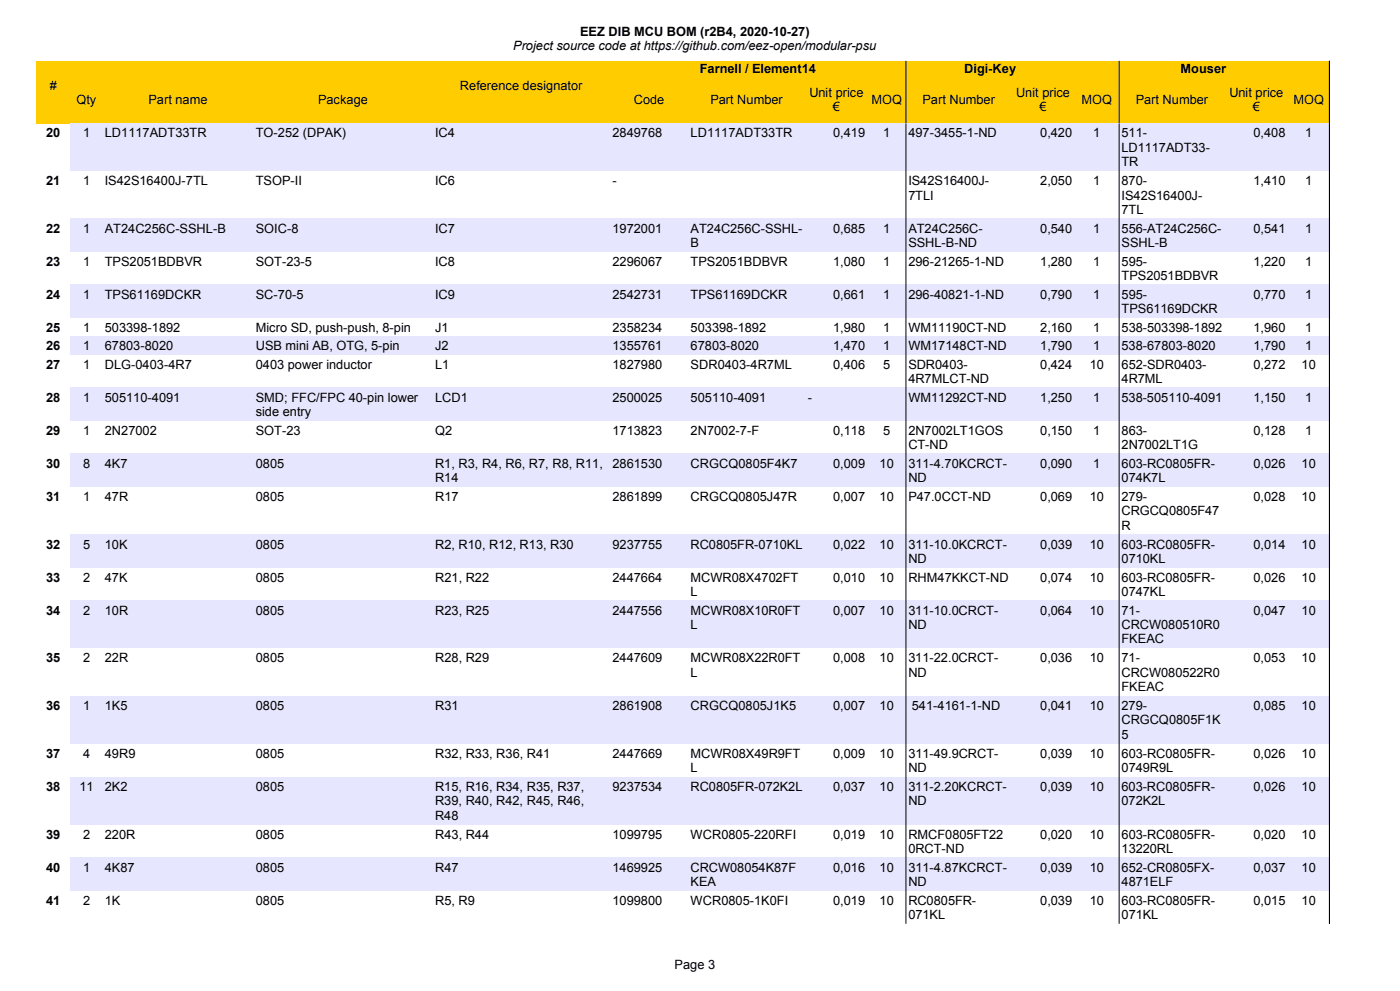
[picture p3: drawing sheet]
<svg xmlns="http://www.w3.org/2000/svg" width="297mm" height="210mm" viewBox="0 0 297 210" stroke-linecap="round" stroke-linejoin="round" font-family="sans-serif">
<defs><g id="words">
<g font-size="2.7">
<text x="108.8" y="10.6">Project source code at https://github.com/eez-open/modular-psu</text>
<text x="123.1" y="7.5">EEZ DIB MCU BOM (r2B4, 2020-10-27)</text>
<text x="148.4" y="15.4">Farnell / Element14</text>
<text x="204.5" y="15.4">Digi-Key</text>
<text x="250.4" y="15.4">Mouser</text>
<text x="10.5" y="19">#</text>
<text x="16.2" y="22.1">Qty</text>
<text x="31.5" y="22.1">Part name</text>
<text x="67.5" y="22.1">Package</text>
<text x="97.5" y="19">Reference designator</text>
<text x="134.4" y="22.1">Code</text>
<text x="150.7" y="22.1">Part Number</text>
<text x="171.7" y="20.5">Unit price</text>
<text x="176.6" y="23.6">€</text>
<text x="184.8" y="22.1">MOQ</text>
<text x="195.6" y="22.1">Part Number</text>
<text x="215.5" y="20.5">Unit price</text>
<text x="220.5" y="23.6">€</text>
<text x="229.4" y="22.1">MOQ</text>
<text x="240.9" y="22.1">Part Number</text>
<text x="260.7" y="20.5">Unit price</text>
<text x="265.7" y="23.6">€</text>
<text x="274.3" y="22.1">MOQ</text>
<text x="9.8" y="29.1">20</text>
<text x="17.6" y="29.1">1</text>
<text x="22.2" y="29.1">LD1117ADT33TR</text>
<text x="54.3" y="29.1">TO-252 (DPAK)</text>
<text x="92.3" y="29.1">IC4</text>
<text x="129.9" y="29.1">2849768</text>
<text x="146.5" y="29.1">LD1117ADT33TR</text>
<text x="176.7" y="29.1">0,419</text>
<text x="187.3" y="29.1">1</text>
<text x="192.7" y="29.1">497-3455-1-ND</text>
<text x="220.6" y="29.1">0,420</text>
<text x="231.9" y="29.1">1</text>
<text x="237.8" y="29.1">511-</text>
<text x="265.9" y="29.1">0,408</text>
<text x="276.8" y="29.1">1</text>
<text x="237.8" y="32.2">LD1117ADT33-</text>
<text x="237.8" y="35.2">TR</text>
<text x="9.8" y="39.3">21</text>
<text x="17.6" y="39.3">1</text>
<text x="22.2" y="39.3">IS42S16400J-7TL</text>
<text x="54.3" y="39.3">TSOP-II</text>
<text x="92.3" y="39.3">IC6</text>
<text x="129.9" y="39.3">-</text>
<text x="192.7" y="39.3">IS42S16400J-</text>
<text x="220.6" y="39.3">2,050</text>
<text x="231.9" y="39.3">1</text>
<text x="237.8" y="39.3">870-</text>
<text x="265.9" y="39.3">1,410</text>
<text x="276.8" y="39.3">1</text>
<text x="192.7" y="42.3">7TLI</text>
<text x="237.8" y="42.3">IS42S16400J-</text>
<text x="237.8" y="45.3">7TL</text>
<text x="9.8" y="49.4">22</text>
<text x="17.6" y="49.4">1</text>
<text x="22.2" y="49.4">AT24C256C-SSHL-B</text>
<text x="54.3" y="49.4">SOIC-8</text>
<text x="92.3" y="49.4">IC7</text>
<text x="129.9" y="49.4">1972001</text>
<text x="146.5" y="49.4">AT24C256C-SSHL-</text>
<text x="146.5" y="52.4">B</text>
<text x="176.7" y="49.4">0,685</text>
<text x="187.3" y="49.4">1</text>
<text x="192.7" y="49.4">AT24C256C-</text>
<text x="192.7" y="52.4">SSHL-B-ND</text>
<text x="220.6" y="49.4">0,540</text>
<text x="231.9" y="49.4">1</text>
<text x="237.9" y="49.4">556-AT24C256C-</text>
<text x="237.9" y="52.4">SSHL-B</text>
<text x="265.9" y="49.4">0,541</text>
<text x="276.8" y="49.4">1</text>
<text x="9.8" y="56.4">23</text>
<text x="17.6" y="56.4">1</text>
<text x="22.2" y="56.4">TPS2051BDBVR</text>
<text x="54.3" y="56.4">SOT-23-5</text>
<text x="92.3" y="56.4">IC8</text>
<text x="129.9" y="56.4">2296067</text>
<text x="146.5" y="56.4">TPS2051BDBVR</text>
<text x="176.7" y="56.4">1,080</text>
<text x="187.3" y="56.4">1</text>
<text x="192.7" y="56.4">296-21265-1-ND</text>
<text x="220.6" y="56.4">1,280</text>
<text x="231.9" y="56.4">1</text>
<text x="237.9" y="56.4">595-</text>
<text x="237.9" y="59.4">TPS2051BDBVR</text>
<text x="265.9" y="56.4">1,220</text>
<text x="276.8" y="56.4">1</text>
<text x="9.8" y="63.4">24</text>
<text x="17.6" y="63.4">1</text>
<text x="22.2" y="63.4">TPS61169DCKR</text>
<text x="54.3" y="63.4">SC-70-5</text>
<text x="92.3" y="63.4">IC9</text>
<text x="129.9" y="63.4">2542731</text>
<text x="146.5" y="63.4">TPS61169DCKR</text>
<text x="176.7" y="63.4">0,661</text>
<text x="187.3" y="63.4">1</text>
<text x="192.7" y="63.4">296-40821-1-ND</text>
<text x="220.6" y="63.4">0,790</text>
<text x="231.9" y="63.4">1</text>
<text x="237.9" y="63.4">595-</text>
<text x="265.9" y="63.4">0,770</text>
<text x="276.8" y="63.4">1</text>
<text x="9.8" y="70.4">25</text>
<text x="17.6" y="70.4">1</text>
<text x="22.2" y="70.4">503398-1892</text>
<text x="54.3" y="70.4">Micro SD, push-push, 8-pin</text>
<text x="92.3" y="70.4">J1</text>
<text x="129.9" y="70.4">2358234</text>
<text x="146.5" y="70.4">503398-1892</text>
<text x="176.7" y="70.4">1,980</text>
<text x="187.3" y="70.4">1</text>
<text x="192.7" y="70.4">WM11190CT-ND</text>
<text x="220.6" y="70.4">2,160</text>
<text x="231.9" y="70.4">1</text>
<text x="237.9" y="66.4">TPS61169DCKR</text>
<text x="237.9" y="70.4">538-503398-1892</text>
<text x="265.9" y="70.4">1,960</text>
<text x="276.8" y="70.4">1</text>
<text x="9.8" y="74.3">26</text>
<text x="17.6" y="74.3">1</text>
<text x="22.2" y="74.3">67803-8020</text>
<text x="54.3" y="74.3">USB mini AB, OTG, 5-pin</text>
<text x="92.3" y="74.3">J2</text>
<text x="129.9" y="74.3">1355761</text>
<text x="146.5" y="74.3">67803-8020</text>
<text x="176.7" y="74.3">1,470</text>
<text x="187.3" y="74.3">1</text>
<text x="192.7" y="74.3">WM17148CT-ND</text>
<text x="220.6" y="74.3">1,790</text>
<text x="231.9" y="74.3">1</text>
<text x="237.8" y="74.3">538-67803-8020</text>
<text x="265.9" y="74.3">1,790</text>
<text x="276.8" y="74.3">1</text>
<text x="9.8" y="78.2">27</text>
<text x="17.6" y="78.2">1</text>
<text x="22.2" y="78.2">DLG-0403-4R7</text>
<text x="54.3" y="78.2">0403 power inductor</text>
<text x="92.3" y="78.2">L1</text>
<text x="129.9" y="78.2">1827980</text>
<text x="146.5" y="78.2">SDR0403-4R7ML</text>
<text x="176.7" y="78.2">0,406</text>
<text x="187.3" y="78.2">5</text>
<text x="192.7" y="78.2">SDR0403-</text>
<text x="192.7" y="81.2">4R7MLCT-ND</text>
<text x="220.6" y="78.2">0,424</text>
<text x="231.1" y="78.2">10</text>
<text x="237.9" y="78.2">652-SDR0403-</text>
<text x="237.9" y="81.2">4R7ML</text>
<text x="265.9" y="78.2">0,272</text>
<text x="276.1" y="78.2">10</text>
<text x="9.8" y="85.2">28</text>
<text x="17.6" y="85.2">1</text>
<text x="22.2" y="85.2">505110-4091</text>
<text x="54.3" y="85.2">SMD; FFC/FPC 40-pin lower</text>
<text x="54.3" y="88.2">side entry</text>
<text x="92.3" y="85.2">LCD1</text>
<text x="129.9" y="85.2">2500025</text>
<text x="146.5" y="85.2">505110-4091</text>
<text x="171.3" y="85.2">-</text>
<text x="192.7" y="85.2">WM11292CT-ND</text>
<text x="220.6" y="85.2">1,250</text>
<text x="231.9" y="85.2">1</text>
<text x="237.8" y="85.2">538-505110-4091</text>
<text x="265.9" y="85.2">1,150</text>
<text x="276.8" y="85.2">1</text>
<text x="9.8" y="92.2">29</text>
<text x="17.6" y="92.2">1</text>
<text x="22.2" y="92.2">2N27002</text>
<text x="54.3" y="92.2">SOT-23</text>
<text x="92.3" y="92.2">Q2</text>
<text x="129.9" y="92.2">1713823</text>
<text x="146.5" y="92.2">2N7002-7-F</text>
<text x="176.7" y="92.2">0,118</text>
<text x="187.3" y="92.2">5</text>
<text x="192.7" y="92.2">2N7002LT1GOS</text>
<text x="192.7" y="95.2">CT-ND</text>
<text x="220.6" y="92.2">0,150</text>
<text x="231.9" y="92.2">1</text>
<text x="237.9" y="92.2">863-</text>
<text x="237.9" y="95.2">2N7002LT1G</text>
<text x="265.9" y="92.2">0,128</text>
<text x="276.8" y="92.2">1</text>
<text x="9.8" y="99.2">30</text>
<text x="17.6" y="99.2">8</text>
<text x="22.2" y="99.2">4K7</text>
<text x="54.3" y="99.2">0805</text>
<text x="92.3" y="99.2">R1, R3, R4, R6, R7, R8, R11,</text>
<text x="129.9" y="99.2">2861530</text>
<text x="146.5" y="99.2">CRGCQ0805F4K7</text>
<text x="176.7" y="99.2">0,009</text>
<text x="186.5" y="99.2">10</text>
<text x="192.7" y="99.2">311-4.70KCRCT-</text>
<text x="220.6" y="99.2">0,090</text>
<text x="231.9" y="99.2">1</text>
<text x="237.9" y="99.2">603-RC0805FR-</text>
<text x="265.9" y="99.2">0,026</text>
<text x="276.1" y="99.2">10</text>
<text x="9.8" y="106.2">31</text>
<text x="17.6" y="106.2">1</text>
<text x="22.2" y="106.2">47R</text>
<text x="54.3" y="106.2">0805</text>
<text x="92.3" y="106.2">R17</text>
<text x="92.3" y="102.2">R14</text>
<text x="129.9" y="106.2">2861899</text>
<text x="146.5" y="106.2">CRGCQ0805J47R</text>
<text x="176.7" y="106.2">0,007</text>
<text x="186.5" y="106.2">10</text>
<text x="192.7" y="106.2">P47.0CCT-ND</text>
<text x="192.7" y="102.2">ND</text>
<text x="220.6" y="106.2">0,069</text>
<text x="231.1" y="106.2">10</text>
<text x="237.8" y="106.2">279-</text>
<text x="237.9" y="102.2">074K7L</text>
<text x="265.9" y="106.2">0,028</text>
<text x="276.1" y="106.2">10</text>
<text x="237.8" y="109.2">CRGCQ0805F47</text>
<text x="237.8" y="112.3">R</text>
<text x="9.8" y="116.3">32</text>
<text x="17.6" y="116.3">5</text>
<text x="22.2" y="116.3">10K</text>
<text x="54.3" y="116.3">0805</text>
<text x="92.3" y="116.3">R2, R10, R12, R13, R30</text>
<text x="129.9" y="116.3">9237755</text>
<text x="146.5" y="116.3">RC0805FR-0710KL</text>
<text x="176.7" y="116.3">0,022</text>
<text x="186.5" y="116.3">10</text>
<text x="192.7" y="116.3">311-10.0KCRCT-</text>
<text x="192.7" y="119.3">ND</text>
<text x="220.6" y="116.3">0,039</text>
<text x="231.1" y="116.3">10</text>
<text x="237.9" y="116.3">603-RC0805FR-</text>
<text x="237.9" y="119.3">0710KL</text>
<text x="265.9" y="116.3">0,014</text>
<text x="276.1" y="116.3">10</text>
<text x="9.8" y="123.3">33</text>
<text x="17.6" y="123.3">2</text>
<text x="22.2" y="123.3">47K</text>
<text x="54.3" y="123.3">0805</text>
<text x="92.3" y="123.3">R21, R22</text>
<text x="129.9" y="123.3">2447664</text>
<text x="146.5" y="123.3">MCWR08X4702FT</text>
<text x="176.7" y="123.3">0,010</text>
<text x="186.5" y="123.3">10</text>
<text x="192.7" y="123.3">RHM47KKCT-ND</text>
<text x="220.6" y="123.3">0,074</text>
<text x="231.1" y="123.3">10</text>
<text x="237.9" y="123.3">603-RC0805FR-</text>
<text x="265.9" y="123.3">0,026</text>
<text x="276.1" y="123.3">10</text>
<text x="9.8" y="130.3">34</text>
<text x="17.6" y="130.3">2</text>
<text x="22.2" y="130.3">10R</text>
<text x="54.3" y="130.3">0805</text>
<text x="92.3" y="130.3">R23, R25</text>
<text x="129.9" y="130.3">2447556</text>
<text x="146.5" y="126.3">L</text>
<text x="146.5" y="130.3">MCWR08X10R0FT</text>
<text x="176.7" y="130.3">0,007</text>
<text x="186.5" y="130.3">10</text>
<text x="192.7" y="130.3">311-10.0CRCT-</text>
<text x="220.6" y="130.3">0,064</text>
<text x="231.1" y="130.3">10</text>
<text x="237.8" y="130.3">71-</text>
<text x="237.9" y="126.3">0747KL</text>
<text x="265.9" y="130.3">0,047</text>
<text x="276.1" y="130.3">10</text>
<text x="146.5" y="133.3">L</text>
<text x="192.7" y="133.3">ND</text>
<text x="237.8" y="133.3">CRCW080510R0</text>
<text x="237.8" y="136.4">FKEAC</text>
<text x="9.8" y="140.4">35</text>
<text x="17.6" y="140.4">2</text>
<text x="22.2" y="140.4">22R</text>
<text x="54.3" y="140.4">0805</text>
<text x="92.3" y="140.4">R28, R29</text>
<text x="129.9" y="140.4">2447609</text>
<text x="146.5" y="140.4">MCWR08X22R0FT</text>
<text x="146.5" y="143.4">L</text>
<text x="176.7" y="140.4">0,008</text>
<text x="186.5" y="140.4">10</text>
<text x="192.7" y="140.4">311-22.0CRCT-</text>
<text x="192.7" y="143.4">ND</text>
<text x="220.6" y="140.4">0,036</text>
<text x="231.1" y="140.4">10</text>
<text x="237.8" y="140.4">71-</text>
<text x="237.8" y="143.4">CRCW080522R0</text>
<text x="265.9" y="140.4">0,053</text>
<text x="276.1" y="140.4">10</text>
<text x="237.8" y="146.5">FKEAC</text>
<text x="9.8" y="150.5">36</text>
<text x="17.6" y="150.5">1</text>
<text x="22.2" y="150.5">1K5</text>
<text x="54.3" y="150.5">0805</text>
<text x="92.3" y="150.5">R31</text>
<text x="129.9" y="150.5">2861908</text>
<text x="146.5" y="150.5">CRGCQ0805J1K5</text>
<text x="176.7" y="150.5">0,007</text>
<text x="186.5" y="150.5">10</text>
<text x="193.4" y="150.5">541-4161-1-ND</text>
<text x="220.6" y="150.5">0,041</text>
<text x="231.1" y="150.5">10</text>
<text x="237.8" y="150.5">279-</text>
<text x="237.8" y="153.6">CRGCQ0805F1K</text>
<text x="265.9" y="150.5">0,085</text>
<text x="276.1" y="150.5">10</text>
<text x="9.8" y="160.7">37</text>
<text x="17.6" y="160.7">4</text>
<text x="22.2" y="160.7">49R9</text>
<text x="54.3" y="160.7">0805</text>
<text x="92.3" y="160.7">R32, R33, R36, R41</text>
<text x="129.9" y="160.7">2447669</text>
<text x="146.5" y="160.7">MCWR08X49R9FT</text>
<text x="176.7" y="160.7">0,009</text>
<text x="186.5" y="160.7">10</text>
<text x="192.7" y="160.7">311-49.9CRCT-</text>
<text x="220.6" y="160.7">0,039</text>
<text x="231.1" y="160.7">10</text>
<text x="237.8" y="156.6">5</text>
<text x="237.9" y="160.7">603-RC0805FR-</text>
<text x="265.9" y="160.7">0,026</text>
<text x="276.1" y="160.7">10</text>
<text x="9.8" y="167.6">38</text>
<text x="16.8" y="167.6">11</text>
<text x="22.2" y="167.6">2K2</text>
<text x="54.3" y="167.6">0805</text>
<text x="92.3" y="167.6">R15, R16, R34, R35, R37,</text>
<text x="129.9" y="167.6">9237534</text>
<text x="146.5" y="163.7">L</text>
<text x="146.5" y="167.6">RC0805FR-072K2L</text>
<text x="176.7" y="167.6">0,037</text>
<text x="186.5" y="167.6">10</text>
<text x="192.7" y="163.7">ND</text>
<text x="192.7" y="167.6">311-2.20KCRCT-</text>
<text x="220.6" y="167.6">0,039</text>
<text x="231.1" y="167.6">10</text>
<text x="237.8" y="167.6">603-RC0805FR-</text>
<text x="237.9" y="163.7">0749R9L</text>
<text x="265.9" y="167.6">0,026</text>
<text x="276.1" y="167.6">10</text>
<text x="92.3" y="170.7">R39, R40, R42, R45, R46,</text>
<text x="92.3" y="173.7">R48</text>
<text x="192.7" y="170.7">ND</text>
<text x="237.8" y="170.7">072K2L</text>
<text x="9.8" y="177.8">39</text>
<text x="17.6" y="177.8">2</text>
<text x="22.2" y="177.8">220R</text>
<text x="54.3" y="177.8">0805</text>
<text x="92.3" y="177.8">R43, R44</text>
<text x="129.9" y="177.8">1099795</text>
<text x="146.5" y="177.8">WCR0805-220RFI</text>
<text x="176.7" y="177.8">0,019</text>
<text x="186.5" y="177.8">10</text>
<text x="192.7" y="177.8">RMCF0805FT22</text>
<text x="220.6" y="177.8">0,020</text>
<text x="231.1" y="177.8">10</text>
<text x="237.9" y="177.8">603-RC0805FR-</text>
<text x="265.9" y="177.8">0,020</text>
<text x="276.1" y="177.8">10</text>
<text x="9.8" y="184.8">40</text>
<text x="17.6" y="184.8">1</text>
<text x="22.2" y="184.8">4K87</text>
<text x="54.3" y="184.8">0805</text>
<text x="92.3" y="184.8">R47</text>
<text x="129.9" y="184.8">1469925</text>
<text x="146.5" y="184.8">CRCW08054K87F</text>
<text x="176.7" y="184.8">0,016</text>
<text x="186.5" y="184.8">10</text>
<text x="192.7" y="180.8">0RCT-ND</text>
<text x="192.7" y="184.8">311-4.87KCRCT-</text>
<text x="220.6" y="184.8">0,039</text>
<text x="231.1" y="184.8">10</text>
<text x="237.9" y="180.8">13220RL</text>
<text x="237.9" y="184.8">652-CR0805FX-</text>
<text x="265.9" y="184.8">0,037</text>
<text x="276.1" y="184.8">10</text>
<text x="9.8" y="191.8">41</text>
<text x="17.6" y="191.8">2</text>
<text x="22.2" y="191.8">1K</text>
<text x="54.3" y="191.8">0805</text>
<text x="92.3" y="191.8">R5, R9</text>
<text x="129.9" y="191.8">1099800</text>
<text x="146.5" y="191.8">WCR0805-1K0FI</text>
<text x="146.5" y="187.8">KEA</text>
<text x="176.7" y="191.8">0,019</text>
<text x="186.5" y="191.8">10</text>
<text x="192.7" y="187.8">ND</text>
<text x="192.7" y="191.8">RC0805FR-</text>
<text x="220.6" y="191.8">0,039</text>
<text x="231.1" y="191.8">10</text>
<text x="237.9" y="187.8">4871ELF</text>
<text x="237.9" y="191.8">603-RC0805FR-</text>
<text x="265.9" y="191.8">0,015</text>
<text x="276.1" y="191.8">10</text>
<text x="192.7" y="194.8">071KL</text>
<text x="237.9" y="194.8">071KL</text>
<text x="143.1" y="205.3">Page 3</text>
</g>
</g></defs>
<path d="M7.6 12.9h274.3v13.2h-274.3z" fill-rule="evenodd" fill="#fc0"/>
<path d="M192.1 12.9v13.3M237.4 12.9v13.3M282 12.9v13.3" fill="none" stroke="#000" stroke-width=".21"/>
<g fill="#e6e6ff">
<path d="M14.9 26.1h267v10.2h-267z" fill-rule="evenodd"/>
<path d="M14.9 46.4h267v7h-267z" fill-rule="evenodd"/>
<path d="M14.9 60.4h267v7h-267z" fill-rule="evenodd"/>
<path d="M14.9 71.3h267v3.9h-267z" fill-rule="evenodd"/>
<path d="M14.9 82.2h267v7h-267z" fill-rule="evenodd"/>
<path d="M14.9 96.2h267v7h-267z" fill-rule="evenodd"/>
<path d="M14.9 113.3h267v7h-267z" fill-rule="evenodd"/>
<path d="M14.9 127.3h267v10.1h-267z" fill-rule="evenodd"/>
<path d="M14.9 147.5h267v10.2h-267z" fill-rule="evenodd"/>
<path d="M14.9 164.7h267v10.1h-267z" fill-rule="evenodd"/>
<path d="M14.9 181.8h267v7h-267z" fill-rule="evenodd"/>
</g>
<path d="M192.1 26.2v169.6M237.4 26.2v169.6M282 26.2v169.6" fill="none" stroke="#000" stroke-width=".21"/>
<use href="#words"/>
</svg>
